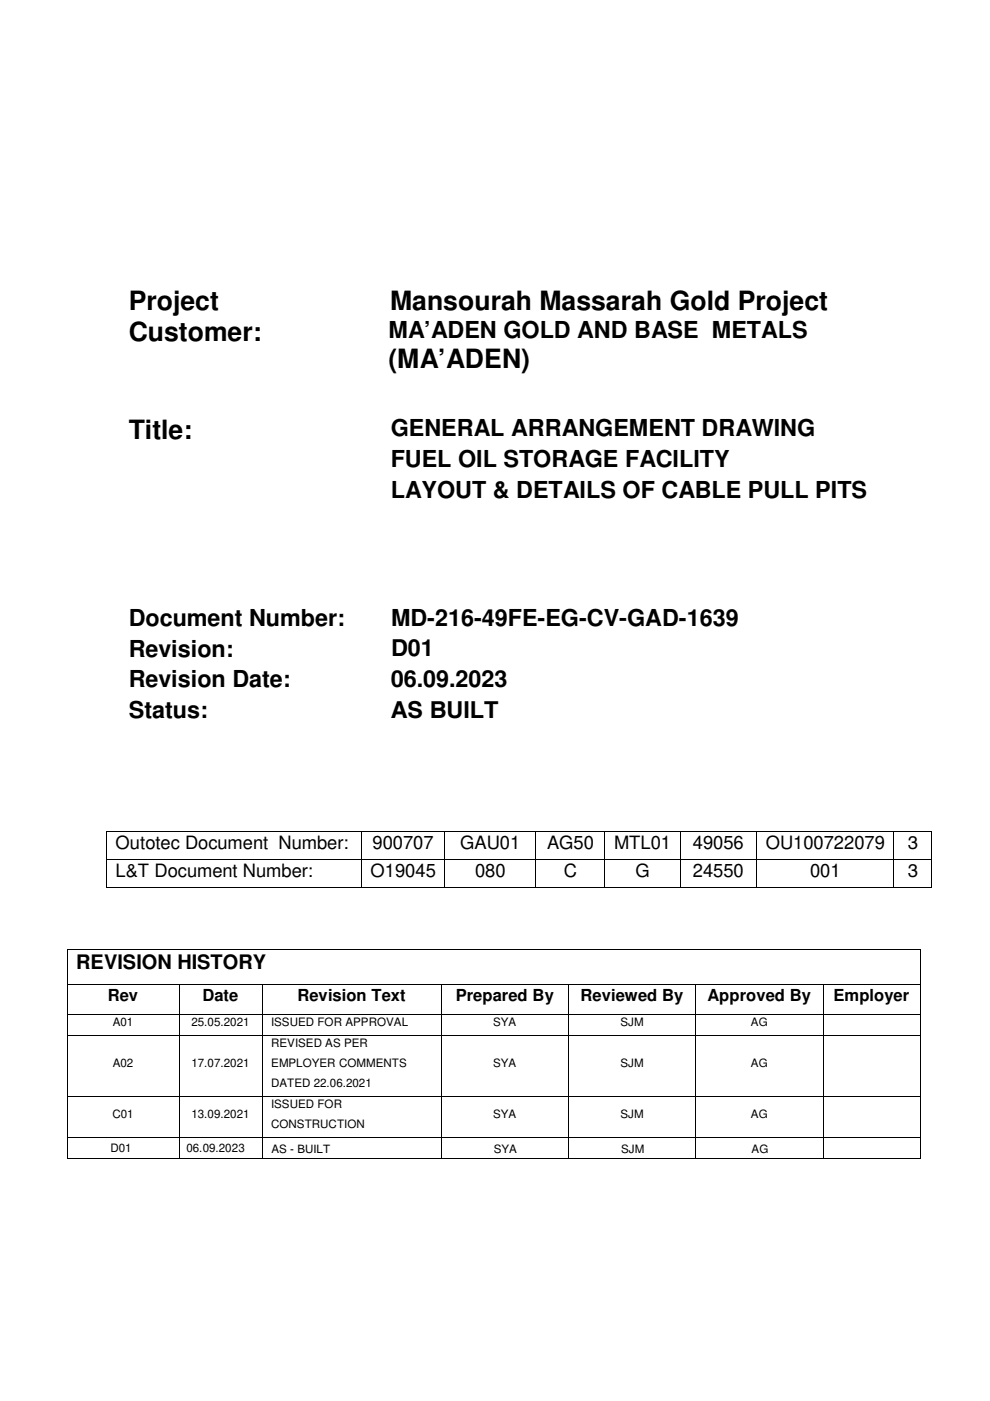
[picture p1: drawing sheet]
<svg xmlns="http://www.w3.org/2000/svg" width="210mm" height="297mm" viewBox="0 0 210 297" stroke-linecap="round" stroke-linejoin="round" font-family="sans-serif">
<defs><g id="words">
<g font-size="5.6">
<text x="27.3" y="65.8">Project</text>
<text x="82.7" y="65.8">Mansourah Massarah Gold Project</text>
<text x="27.3" y="72.3">Customer:</text>
<text x="82.3" y="77.9">(MA’ADEN)</text>
<text x="27.3" y="93.2">Title:</text>
</g>
<g font-size="5">
<text x="82.3" y="71.6">MA’ADEN GOLD AND BASE METALS</text>
<text x="82.8" y="92.5">GENERAL ARRANGEMENT DRAWING</text>
<text x="82.8" y="99.1">FUEL OIL STORAGE FACILITY</text>
<text x="82.8" y="105.6">LAYOUT &amp; DETAILS OF CABLE PULL PITS</text>
<text x="27.3" y="132.7">Document Number:</text>
<text x="82.9" y="132.7">MD-216-49FE-EG-CV-GAD-1639</text>
<text x="27.3" y="139.2">Revision:</text>
<text x="82.9" y="139.2">D01</text>
<text x="27.3" y="145.7">Revision Date:</text>
<text x="82.8" y="145.7">06.09.2023</text>
<text x="27.3" y="152.2">Status:</text>
<text x="82.8" y="152.2">AS BUILT</text>
</g>
<text font-size="4.2" x="16.2" y="205.4">REVISION HISTORY</text>
<g font-size="3.9">
<text x="24.5" y="180">Outotec Document Number:</text>
<text x="79" y="180">900707</text>
<text x="97.6" y="180">GAU01</text>
<text x="116" y="180">AG50</text>
<text x="130.2" y="180">MTL01</text>
<text x="146.9" y="180">49056</text>
<text x="162.3" y="180">OU100722079</text>
<text x="192.4" y="180">3</text>
<text x="24.5" y="185.8">L&amp;T Document Number:</text>
<text x="78.6" y="185.8">O19045</text>
<text x="100.7" y="185.8">080</text>
<text x="119.5" y="185.8">C</text>
<text x="134.7" y="185.8">G</text>
<text x="146.9" y="185.8">24550</text>
<text x="171.7" y="185.8">001</text>
<text x="192.4" y="185.8">3</text>
</g>
<g font-size="3.5">
<text x="22.9" y="212.2">Rev</text>
<text x="42.9" y="212.2">Date</text>
<text x="63.1" y="212.2">Revision Text</text>
<text x="96.6" y="212.2">Prepared By</text>
<text x="123.1" y="212.2">Reviewed By</text>
<text x="150" y="212.2">Approved By</text>
<text x="176.7" y="212.2">Employer</text>
</g>
<g font-size="2.5">
<text x="23.9" y="217.5">A01</text>
<text x="40.6" y="217.5">25.05.2021</text>
<text x="57.5" y="217.5">ISSUED FOR APPROVAL</text>
<text x="57.5" y="221.9">REVISED AS PER</text>
<text x="104.6" y="217.5">SYA</text>
<text x="131.5" y="217.5">SJM</text>
<text x="159.2" y="217.5">AG</text>
<text x="23.9" y="226.2">A02</text>
<text x="40.6" y="226.2">17.07.2021</text>
<text x="57.5" y="226.2">EMPLOYER COMMENTS</text>
<text x="104.6" y="226.2">SYA</text>
<text x="131.5" y="226.2">SJM</text>
<text x="159.2" y="226.2">AG</text>
<text x="57.5" y="230.5">DATED 22.06.2021</text>
<text x="23.8" y="237">C01</text>
<text x="40.6" y="237">13.09.2021</text>
<text x="57.5" y="234.9">ISSUED FOR</text>
<text x="57.5" y="239.1">CONSTRUCTION</text>
<text x="104.6" y="237">SYA</text>
<text x="131.5" y="237">SJM</text>
<text x="159.2" y="237">AG</text>
<text x="23.4" y="244.3">D01</text>
<text x="39.5" y="244.3">06.09.2023</text>
<text x="57.6" y="244.4">AS - BUILT</text>
<text x="104.7" y="244.5">SYA</text>
<text x="131.7" y="244.5">SJM</text>
<text x="159.4" y="244.5">AG</text>
</g>
</g></defs>
<g fill="#000">
<path d="M22.5 176.1h.2v.2h-.2zM76.6 176.1h.1v.2h-.1zM94.2 176.1h.2v.2h-.2zM113.5 176.1h.1v.2h-.1zM128.2 176.1h.2v.2h-.2zM144.1 176.1h.2v.2h-.2zM160.4 176.1h.1v.2h-.1zM189.4 176.1h.2v.2h-.2zM197.5 176.1h.2v.2h-.2zM22.5 182.1h.2v.1h-.2zM22.5 188h.2v.2h-.2zM76.6 182.1h.1v.1h-.1z"/>
<path d="M76.6 188h.1v.2h-.1zM94.2 182.1h.2v.1h-.2zM94.2 188h.2v.2h-.2zM113.5 182.1h.1v.1h-.1zM113.5 188h.1v.2h-.1zM128.2 182.1h.2v.1h-.2zM128.2 188h.2v.2h-.2zM144.1 182.1h.2v.1h-.2zM144.1 188h.2v.2h-.2zM160.4 182.1h.1v.1h-.1zM160.4 188h.1v.2h-.1zM189.4 182.1h.2v.1h-.2z"/>
<path d="M189.4 188h.2v.2h-.2zM197.5 182.1h.2v.1h-.2zM197.5 188h.2v.2h-.2zM14.2 201.3h.2v.2h-.2zM14.2 208.7h.2v.2h-.2zM14.2 215h.2v.2h-.2zM14.2 219.5h.2v.1h-.2zM37.9 208.7h.2v.2h-.2zM37.9 215h.2v.2h-.2zM37.9 219.5h.2v.1h-.2zM55.5 208.7h.2v.2h-.2zM55.5 215h.2v.2h-.2z"/>
<path d="M55.5 219.5h.2v.1h-.2zM93.5 208.7h.1v.2h-.1zM93.5 215h.1v.2h-.1zM93.5 219.5h.1v.1h-.1zM120.5 208.7h.1v.2h-.1zM120.5 215h.1v.2h-.1zM120.5 219.5h.1v.1h-.1zM147.4 208.7h.2v.2h-.2zM147.4 215h.2v.2h-.2zM147.4 219.5h.2v.1h-.2zM174.5 208.7h.1v.2h-.1zM174.5 215h.1v.2h-.1z"/>
<path d="M174.5 219.5h.1v.1h-.1zM195.1 201.3h.1v.2h-.1zM195.1 208.7h.1v.2h-.1zM195.1 215h.1v.2h-.1zM195.1 219.5h.1v.1h-.1zM14.2 232.4h.2v.2h-.2zM37.9 232.4h.2v.2h-.2zM55.5 232.4h.2v.2h-.2zM93.5 232.4h.1v.2h-.1zM120.5 232.4h.1v.2h-.1zM147.4 232.4h.2v.2h-.2zM174.5 232.4h.1v.2h-.1z"/>
<path d="M195.1 232.4h.1v.2h-.1zM14.2 241.1h.2v.2h-.2zM14.2 245.5h.2v.2h-.2zM37.9 241.1h.2v.2h-.2zM37.9 245.5h.2v.2h-.2zM55.5 241.1h.2v.2h-.2zM55.5 245.5h.2v.2h-.2zM93.5 241.1h.1v.2h-.1zM93.5 245.5h.1v.2h-.1zM120.5 241.1h.1v.2h-.1zM120.5 245.5h.1v.2h-.1zM147.4 241.1h.2v.2h-.2z"/>
<path d="M147.4 245.5h.2v.2h-.2zM174.5 241.1h.1v.2h-.1zM174.5 245.5h.1v.2h-.1zM195.1 241.1h.1v.2h-.1zM195.1 245.5h.1v.2h-.1z"/>
</g>
<g fill="none" stroke="#000" stroke-width=".21">
<path d="M22.6 176.3v5.8M22.7 176.2h53.9M76.7 176.3v5.8M76.8 176.2h17.4M94.3 176.3v5.8M94.4 176.2h19.1M113.5 176.3v5.8M113.6 176.2h14.6M128.3 176.3v5.8M128.4 176.2h15.7M144.2 176.3v5.8M144.3 176.2h16.1"/>
<path d="M160.4 176.3v5.8M160.5 176.2h28.9M189.5 176.3v5.8M189.6 176.2h7.9M197.6 176.3v5.8M22.6 182.2v5.8M22.7 182.2h53.9M22.7 188.1h53.9M76.7 182.2v5.8M76.8 182.2h17.4M76.8 188.1h17.4M94.3 182.2v5.8"/>
<path d="M94.4 182.2h19.1M94.4 188.1h19.1M113.5 182.2v5.8M113.6 182.2h14.6M113.6 188.1h14.6M128.3 182.2v5.8M128.4 182.2h15.7M128.4 188.1h15.7M144.2 182.2v5.8M144.3 182.2h16.1M144.3 188.1h16.1M160.4 182.2v5.8"/>
<path d="M160.5 182.2h28.9M160.5 188.1h28.9M189.5 182.2v5.8M189.6 182.2h7.9M189.6 188.1h7.9M197.6 182.2v5.8M14.3 201.5v7.2M14.3 208.9v6.1M14.3 215.2v4.3M14.3 219.6v12.8M14.4 201.4h180.7M14.4 208.8h23.5"/>
<path d="M14.4 215.1h23.5M14.4 219.5h23.5M38 208.9v6.1M38 215.2v4.3M38 219.6v12.8M38.1 208.8h17.4M38.1 215.1h17.4M38.1 219.5h17.4M55.6 208.9v6.1M55.6 215.2v4.3M55.6 219.6v12.8M55.7 208.8h37.8"/>
<path d="M55.7 215.1h37.8M55.7 219.5h37.8M93.6 208.9v6.1M93.6 215.2v4.3M93.6 219.6v12.8M93.6 208.8h26.9M93.6 215.1h26.9M93.6 219.5h26.9M120.6 208.9v6.1M120.6 215.2v4.3M120.6 219.6v12.8M120.6 208.8h26.8"/>
<path d="M120.6 215.1h26.8M120.6 219.5h26.8M147.5 208.9v6.1M147.5 215.2v4.3M147.5 219.6v12.8M147.6 208.8h26.9M147.6 215.1h26.9M147.6 219.5h26.9M174.5 208.9v6.1M174.5 215.2v4.3M174.5 219.6v12.8M174.6 208.8h20.5"/>
<path d="M174.6 215.1h20.5M174.6 219.5h20.5M195.2 201.5v7.2M195.2 208.9v6.1M195.2 215.2v4.3M195.2 219.6v12.8M14.3 232.6v8.5M14.4 232.5h23.5M38 232.6v8.5M38.1 232.5h17.4M55.6 232.6v8.5M55.7 232.5h37.8"/>
<path d="M93.6 232.6v8.5M93.6 232.5h26.9M120.6 232.6v8.5M120.6 232.5h26.8M147.5 232.6v8.5M147.6 232.5h26.9M174.5 232.6v8.5M174.6 232.5h20.5M195.2 232.6v8.5M14.3 241.3v4.2M14.4 241.2h23.5M14.4 245.6h23.5"/>
<path d="M38 241.3v4.2M38.1 241.2h17.4M38.1 245.6h17.4M55.6 241.3v4.2M55.7 241.2h37.8M55.7 245.6h37.8M93.6 241.3v4.2M93.6 241.2h26.9M93.6 245.6h26.9M120.6 241.3v4.2M120.6 241.2h26.8M120.6 245.6h26.8"/>
<path d="M147.5 241.3v4.2M147.6 241.2h26.9M147.6 245.6h26.9M174.5 241.3v4.2M174.6 241.2h20.5M174.6 245.6h20.5M195.2 241.3v4.2"/>
</g>
<use href="#words"/>
</svg>
